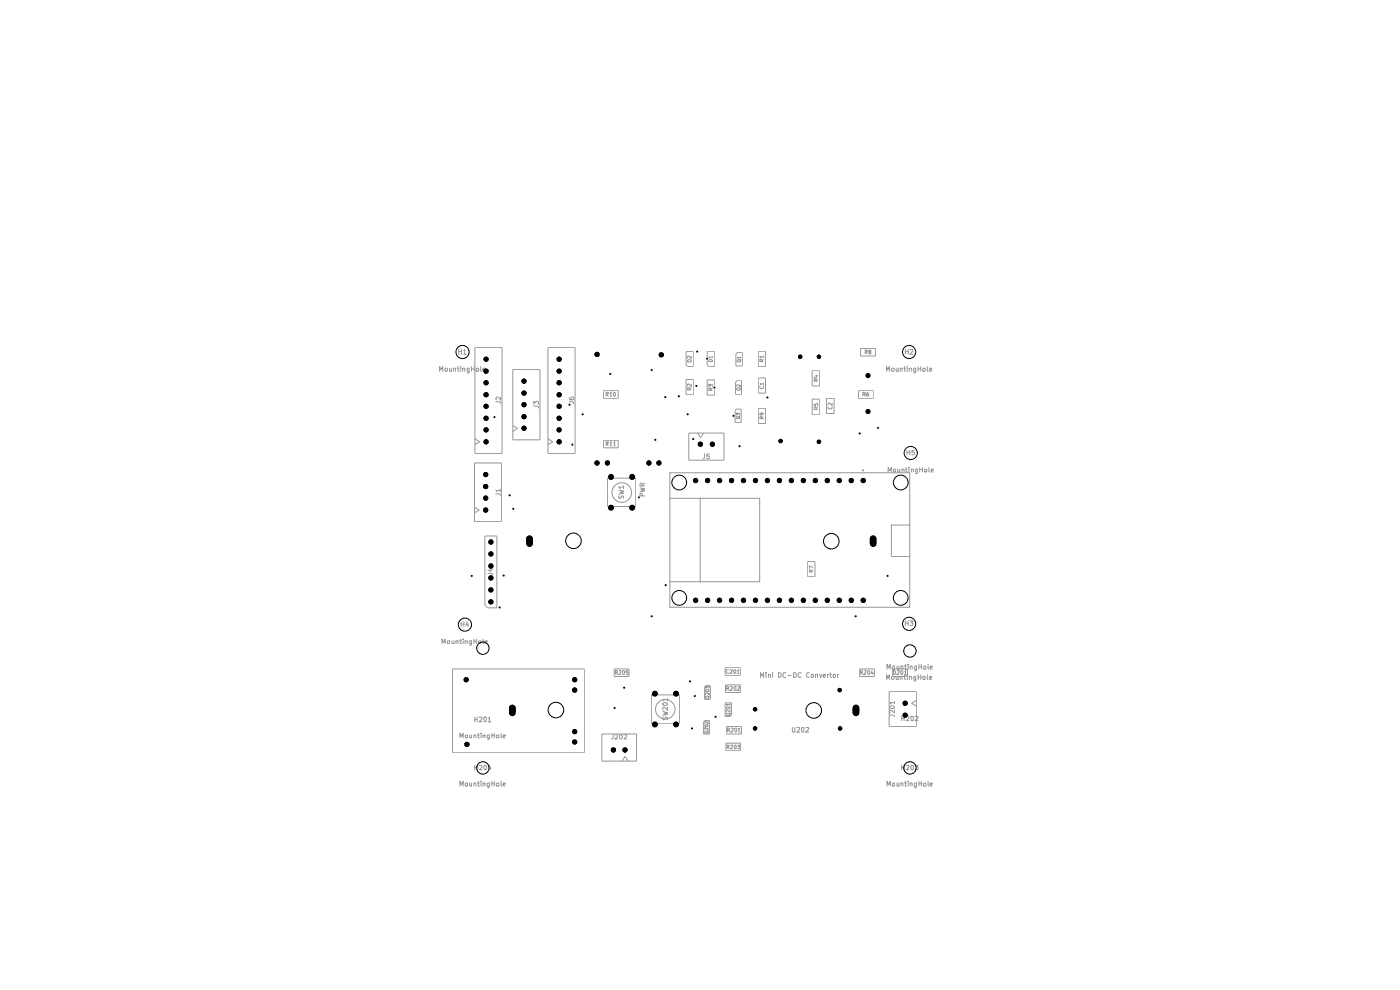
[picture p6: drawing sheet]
<svg xmlns="http://www.w3.org/2000/svg" width="297mm" height="210mm" viewBox="0 0 297 210" stroke-linecap="round" stroke-linejoin="round" font-family="sans-serif">
<g fill="none" stroke="#969696" stroke-width=".21">
<path d="M93.3 78.8v-1l.3 .6 .3-.6v1M95.4 78.1v.6h.4M95.8 78.1v.7M96.2 78.2l.4-.1v.7M96.2 78.1v.7M97 78.1h.4M97.1 77.8v.8l.3 .2M97.3 74.5h.6M97.3 74.1v1M97.7 77.8h.1M97.7 78.1v.7M97.9 74.1v1"/>
<path d="M98.2 78.2l.4-.1v.7M98.2 78.1v.7M98.3 74.4l.3-.3v1M98.3 75.1h.6M99.5 78.7h-.4l.1-.6h.3v.9h-.4M100 77.8v1M100 78.3h.6M100.6 77.8v1M100.7 73.7h5.8v22.5h-5.8zM101 78.2l.5-.1 .1 .4-.2 .3-.4-.1zM102 77.8v.9l.1 .1M102.4 78.4h.5v-.3h-.4l-.1 .2v.3l.2 .2 .3-.1"/>
<path d="M108.8 78.4h5.7v14.9h-5.7zM116.2 73.7h5.8v22.5h-5.8zM145.5 74.6h1.6v3.1h-1.2l-.4-.3zM145.9 76.4l.3-.1 .4 .1v.4h-.7zM146.6 75.5v.5l-.5-.5-.2 .1 .1 .4M150 74.5h1.6v3.2h-1.2l-.4-.3zM150.4 76.4l.1-.1h.5l.1 .4h-.7zM151.1 75.8h-.7l.2 .1M151.1 75.5v.4M156.4 76.4l.2-.1 .5 .1v.3l-.5 .1zM156.5 74.8h1v2.8h-1.4v-2.5zM157.1 75.9h-.7l.2 .1"/>
<path d="M157.1 75.6v.4M157.2 76.3l-.2 .3M160.9 74.5h1.5v3.2h-1.5zM161.6 76.7v-.3l-.1-.2-.3 .1v.4h.8M162 75.7h-.8l.3 .2M162 75.4v.5M162 76.2l-.4 .3M172.3 78.6h1.6v3.3h-1.6zM173 79.7h.5M173.2 79.6v.5l-.6-.2M182.5 73.9h3.3v1.6h-3.3zM183.6 74.7h.3l.1-.4-.4-.1v.9"/>
<path d="M183.7 74.7l.3 .4M184.5 74.6l-.2-.3h.4v.3l-.4 .1v.3l.2 .1 .2-.1v-.3l-.1-.1M188.1 78.8v-1l.2 .6 .4-.6v1M189.1 78.3l.2-.2h.3v.6h-.4zM190.1 78.1v.6h.4M190.5 78.1v.7M191 78.2l.4-.1v.7M191 78.1v.7M191.7 78.1h.4M191.9 77.8v.8l.2 .2M192.1 74.5h.6M192.1 74.1v1"/>
<path d="M192.5 77.8h.1M192.5 78.1v.7M192.7 74.1v1M192.9 78.2l.4-.1 .1 .7M192.9 78.1v.7M193.1 74.2l.5-.1 .1 .3-.7 .7h.7M194.3 78.7h-.5l.1-.6h.4v.9h-.5M194.8 78.3h.6M194.8 77.8v1M195.4 77.8v1M195.8 78.2l.4-.1 .1 .4-.2 .3-.3-.1zM196.7 77.8v.9l.2 .1"/>
<path d="M197.2 78.4h.4v-.3h-.4v.6h.4M100.7 98.2h5.7v12.5h-5.7zM100.7 93l1.1 .7-1.1 .6M105.2 85.2h.8l.2 .2v.2M106.2 84.2v.7l-.7-.7-.3 .2v.3l.2 .1M108.8 90.2l1 .6-1 .7M113.2 86.1h.7l.4 .5M113.2 85.8v-.7l.4 .4 .2-.4h.3l.2 .3-.1 .4M116.2 93l1.1 .7-1.1 .6M120.8 85.2h.6l.3 .2v.2M120.8 84.4l.1 .4h.7l.1-.4-.2-.2h-.2l-.2 .2 .2 .4M128 93.4h3.1v1.6h-3.1z"/>
<path d="M128 82.9h3.1v1.6h-3.1zM128.6 94.1h.3l.1-.3-.4-.1v.9M128.6 83.6h.3l.1-.3-.4-.1v.9M128.8 94.1l.2 .5M128.8 83.6l.2 .5M129.4 94l.2-.3v.9M129.4 83.5l.2-.3v.9M129.4 94.6h.4M129.4 84.1h.4M130.1 94l.3-.3v.9M130.1 94.6h.5M130.3 83.2l.3 .2v.5l-.2 .2-.3-.2v-.5z"/>
<path d="M145.5 80.5h1.6v3.2h-1.6zM146.1 91.9h7.5v5.7h-7.5zM146.3 82.7v-.3l-.2-.2-.2 .1v.4h.7M146.6 81.4v.6l-.5-.6-.2 .1 .1 .5M146.6 82.2l-.3 .3M148 91.9l.6 1 .7-1M149.5 96.3v.8l-.4 .2M150 80.6h1.6v3.2h-1.6zM150.4 82v-.5l.3 .4v-.3l.3-.1 .1 .5M150.5 96.3h-.5l-.1 .5 .5-.1 .1 .5h-.6M150.8 82.8v-.3l-.2-.2-.2 .1v.4h.7M151.1 82.3l-.3 .3"/>
<path d="M156.2 88.1v-.5l.3 .3v-.3l.4 .1-.1 .4M156.2 86.8h1v2.9h-1.2v-2.6zM156.3 82.4l.6-.1 .2 .3-.3 .2-.5-.1zM156.3 88.4h.5l.1 .3-.6 .1zM156.4 80.8h.9v2.8h-1.3v-2.5zM157 88.3l-.3 .4M157.1 82.3l-.2 .3M157.1 81.6v.4l-.5-.4-.3 .1 .1 .3M160.9 80.2h1.5v3.2h-1.5zM160.9 86.6h1.5v3.2h-1.5zM161.3 82l-.1 .3 .3 .2 .5-.2-.1-.3M161.5 87.6l.2 .2-.1 .2h-.3v-.4h.5l.2 .4"/>
<path d="M161.6 88.8l-.1-.4h-.2l-.1 .4h.8M162 81.4h-.8l.3 .2M162 81.2v.4M162 88.4l-.4 .2M172.3 84.7h1.6v3.2h-1.6zM172.7 85.7v.3l.4 .1-.1-.3 .1-.2 .4 .1-.1 .4M173.1 80.9v-.4l-.3-.2-.1 .6h.8M173.1 86.9v-.4l-.3-.1-.1 .5h.8M173.5 80.3l-.4 .4M173.5 86.4l-.4 .2M175.3 84.5h1.6v3.2h-1.6zM175.8 86.3l-.1 .1a.39 .39 0 0 0 .5 .4 .39 .39 0 0 0 .2-.5"/>
<path d="M176.5 85.5v.5l-.5-.5h-.2v.4M182.1 82.9h3.1v1.6h-3.1zM183 99.7l.2 .1-.1 .1-.1-.1zM183 83.6h.5l.1-.2-.2-.2h-.4v.9M183.3 83.6l.3 .5M184.2 83.2l-.4 .4v.3l.2 .2 .3-.2-.1-.3h-.3l-.1 .1M189.6 99.5h.3v.6l-.4-.1zM190.5 99.5v.6l.4-.1M190.9 99.5v.6M191.4 99.6h.4v.5M191.4 99.5v.6M192.1 99.5h.4"/>
<path d="M192.2 99.2v.8l.3 .1M192.4 95.5v1M192.4 96h.6M192.8 99.2v.1M192.8 99.5v.6M193 95.5v1M193.3 99.6h.5v.5M193.3 99.5v.6M193.9 95.5h-.4l-.1 .5 .4-.1 .2 .1-.1 .5-.5-.1M195.1 99.2v.9M195.1 99.6h.6M195.7 99.2v.9"/>
<path d="M196.1 99.6l.4-.1v.6l-.4-.1zM197.1 99.2v.8l.1 .1M197.6 99.9l.4-.2v-.2h-.4v.6h.4M100.7 107.6l1 .6-1 .6M102.9 113.7h2.5v15.2h-1.9l-.6-.6zM105.2 104.8h.8l.1 .3M106.1 104h-.9l.2 .3M106.1 103.8v.5M128.9 101.4h6v6h-6zM131.3 104l1 .2-.7 .2 .7 .2-1 .3M131.4 105.2v.5h.3l.2-.5h.3v.5M132.3 103.3h-1l.3 .4"/>
<path d="M132.3 103.1v.6M135.8 103.5l1 .2-.8 .2 .8 .2-1 .2M136.3 105.2l-.1-.5-.4 .1v.4h1M136.3 103.1l-.1-.5-.3-.1-.1 .2v.4h1M136.8 102.5l-.5 .3M142.1 105.7h19.1v17.7h-19.1M142.1 100.3h50.9v28.5h-50.9zM148.5 105.7v17.7M171.4 119.1h1.5v3.2h-1.5zM188.4 100.1v-.9l.4 .7 .3-.7v.9M193 111.4h-3.9v6.7h3.9M194.6 100.1l-.4-.1 .1-.5h.3v.9l-.4 .1"/>
<path d="M93.8 136.5v-.9l.3 .7 .3-.7v.9M94.9 135.9l.5 .1-.1 .5h-.4zM95.9 135.9v.6l.4-.1M96.3 135.9v.6M96.7 136l.4-.1v.6M96.7 135.9v.6M97.5 135.9h.4M97.7 135.6v.9h.2M97.8 131.9v1M97.8 132.4h.6M98.3 135.6v.1M98.3 135.9v.6"/>
<path d="M98.4 131.9v1M98.7 136l.4-.1v.6M98.7 135.9v.6M99.1 131.9l-.3 .6h.6M99.3 132.2v.7M100 136.5h-.3l-.2-.2 .2-.4h.3v.8l-.1 .2h-.3M100.5 135.6v.9M100.5 136h.5M101 135.6v.9M101.5 136.1l.1-.2h.4v.6h-.4zM102.5 135.6l.1 .9M102.9 136.2l.5-.1-.1-.2-.4 .1v.4l.4 .1"/>
<path d="M103.5 121.6h.8l.2 .2v.2M103.8 120.7h.7M104.2 120.6v.6l-.7-.3M172.1 121.3l-.1-.4-.3 .1v.3h.8M172.5 120.4l-.8-.3v.5M172.5 120.9l-.4 .3M192.1 131.7v1M192.1 132.2h.6M192.7 131.7v1M193 131.7h.7l-.4 .4h.3l.1 .4-.3 .2-.4-.1M96 141.9h27.9v17.8h-27.9zM97.6 156.5v-.9l.3 .6 .4-.6v.9"/>
<path d="M98.8 155.9l.4 .1-.1 .5h-.3zM99.6 155.9v.5h.4M100 155.9v.6M100.5 156l.5-.1v.6M100.5 155.9v.6M100.7 152.1v1M100.7 152.6h.5M101.2 152.1v1M101.3 155.9h.4M101.5 155.6v.9h.2M101.6 152.2h.6v.3l-.6 .6h.6M102.1 155.6v.1"/>
<path d="M102.1 155.9v.6M102.5 156l.4-.1v.6M102.5 155.9v.6M102.7 152.1h.4l.1 .2v.6l-.2 .2-.3-.2zM103.6 152.4l.2-.3v1M103.6 153.1h.6M103.8 156.5h-.4v-.6h.4v.8v.1h-.4M104.3 155.6v.9M104.3 156h.6M104.9 155.6v.9M105.4 155.9h.3l.2 .2-.2 .4h-.3zM106.3 155.6l.1 .9"/>
<path d="M106.7 156.2l.5-.1-.1-.2-.4 .1v.4l.4 .1M127.7 155.7h7.3v5.8h-7.3zM130.1 155.8v.7l-.2 .3h-.2M130.3 141.9h3.1v1.6h-3.1zM130.5 155.9l.4-.1 .1 .4-.6 .6h.6M130.6 142.7h.3l.1-.4-.4-.1v.9M130.7 142.7l.3 .4M131.3 142.3h.4v.3l-.5 .5h.5M131.4 156l.2-.2a.47 .47 0 0 1 .4 .5 .47 .47 0 0 1-.4 .5l-.2-.2zM132.2 142.2l.3 .2v.5l-.2 .2-.2-.2v-.5zM132.4 155.9l.5-.1 .1 .2-.6 .8h.6M133.3 142.2h-.5v.5h.5v.3h-.5"/>
<path d="M138.2 147.4h6v6h-6zM140.6 150.9l1 .3-.8 .1 .8 .2-1 .3M140.7 152.1l-.1 .4 .2 .2 .3-.2 .2-.4h.1l.2 .2-.1 .4M140.7 149.1a.58 .58 0 0 1 .9 .3 .58 .58 0 0 1-1-.1zM141.6 150v.7l-.8-.7-.2 .2 .1 .4M141.6 148.4h-1l.2 .3M141.6 148.1v.6M149.3 153.2l.3-.4h.9v2.9h-1.2zM149.5 155.2l.6-.1 .1 .3-.6 .1zM149.6 153.7h.3l.3 .3-.6 .1zM149.7 147.7h.5l.2 .3-.2 .2-.5-.1zM149.7 146.4l.6-.1 .1 .2a.4 .4 0 0 1-.4 .2 .4 .4 0 0 1-.3-.3z"/>
<path d="M149.7 146v-.4l.2 .3 .1-.3h.4v.4M149.8 145.5h.9v2.8h-1.3v-2.5zM150.2 154.3v.5l-.5-.5-.2 .1 .1 .4M150.2 153v.5l-.5-.5-.2 .1 .1 .3M150.3 155l-.3 .4M150.4 147.7l-.1 .3M150.4 147v.4l-.4-.4-.3 .1 .1 .3M153.8 141.6h3.3v1.7h-3.3zM153.8 149.1h1.4v2.5l-.4 .4h-1zM153.9 145.3h3.2v1.6h-3.2zM154 157.6h3.1v1.7h-3.1zM154.1 151.5l.2-.2 .5 .1v.3l-.5 .1z"/>
<path d="M154.1 150.1l.2-.2h.4l.1 .1v.3l-.5 .1zM154.1 154.1h3.2v1.6h-3.2zM154.2 146h.3l.1-.3-.4-.1v.9M154.3 158.5l.4-.2-.1-.2h-.3v.7M154.3 154.8h.4l.1-.3-.5-.1v.9M154.3 146l.3 .5M154.4 158.5l.3 .3M154.5 154.8l.3 .5M154.6 142.1h-.3l-.2 .1v.5l.2 .1 .3-.1M154.8 142.1h.5l.1 .1-.6 .6h.6M154.8 150.6v.4l-.5-.4-.2 .2 .1 .2M154.8 149.4h-.7l.2 .3"/>
<path d="M154.8 149.3v.4M154.9 145.7h.5v.3l-.6 .5h.6M154.9 151.3l-.2 .3M155 158.2l.4-.1v.1l-.5 .6h.5M155.1 154.5h.4v.3l-.5 .5h.5M155.8 158.2l.3-.1v.7l-.3-.1zM155.8 142.1l.3 .2-.1 .5-.4-.2zM155.9 145.6l.2 .2v.5l-.1 .2-.3-.2v-.5zM156 154.4l.3 .2v.5l-.2 .2-.2-.2v-.5zM156.4 142.2l.2-.1v.7M156.4 142.8h.5M156.5 158.1h.5l-.3 .2 .3 .2-.1 .3-.4-.1"/>
<path d="M156.5 145.7h.4v.3l-.5 .5h.5M156.6 154.7l.2-.3v.9M156.6 155.3h.5M161.3 143.7v-1l.4 .7 .3-.7v1M162.5 142.7v.1M162.5 143v.7M163 143.1l.4-.1v.7M163 143v.7M163.9 142.7v.1M163.9 143v.7M165.1 142.7h.4a.55 .55 0 0 1 .2 .6 .55 .55 0 0 1-.6 .4zM166.7 142.8l-.5-.1a.52 .52 0 0 0-.1 .6 .52 .52 0 0 0 .6 .3"/>
<path d="M167.2 143.3h.6M168.1 154.3v.9l.2 .1 .3-.1v-.9M168.4 142.7h.4a.58 .58 0 0 1 .1 .7 .58 .58 0 0 1-.5 .3zM169 154.4h.6v.3l-.6 .6h.6M170 142.8a.5 .5 0 0 0-.6 .1 .5 .5 0 0 0 0 .6l.2 .2 .4-.1M170.1 154.3h.4l.1 .2v.6l-.2 .2-.4-.2zM171 154.4l.5-.1 .1 .3-.7 .7h.7M171.7 142.8l-.5-.1a.52 .52 0 0 0-.1 .6 .52 .52 0 0 0 .6 .3M172.2 143l.4 .1v.5h-.4zM173 143.1l.4-.1v.7M173 143v.7M173.9 143l.2 .7 .2-.7"/>
<path d="M174.6 143.4l.5-.1-.1-.3h-.3l-.1 .2v.3l.2 .2 .2-.1M175.6 143v.7M175.8 143l-.2 .2M176.1 143h.3M176.1 142.7v.8l.3 .2M176.7 143.1l.5-.1v.6h-.5zM177.7 143v.7M177.9 143l-.2 .2M182.3 141.9h3.2v1.6h-3.2zM182.5 142.7h.4l.1-.4-.5-.1v.9M182.7 142.7l.3 .4M183.3 142.3h.4v.3l-.5 .5h.5"/>
<path d="M184.2 142.2l.3 .2v.5l-.2 .2-.2-.2v-.5zM185 142.2l-.2 .6h.5M185.2 142.5v.6M188.1 144.1v-1l.2 .8 .4-.8v1M188.2 141.9v-1l.3 .8 .3-.8v1M188.6 146.7h5.8v7.4h-5.8zM188.8 151.7h.6l.4 .3M188.8 149.9l.1-.2h.6l.3 .3a.52 .52 0 0 1-.6 .3 .52 .52 0 0 1-.4-.4zM189.1 143.6l.3-.1h.2l.1 .5-.3 .1h-.2zM189.3 141.9h3.2v1.2l-.4 .4h-2.8zM189.4 141.3h.4l-.1 .6h-.3zM189.6 142.2l.4 .3v.3l-.3 .3h-.1z"/>
<path d="M189.8 150.7v.6l-.8-.6h-.2v.6M189.8 149h-1l.2 .3M189.8 148.8v.5M190.1 143.5v.6h.4M190.3 141.3v.6h.4M190.3 142.3l.4-.1v.4l-.5 .5h.5M190.5 143.5v.6M190.7 141.3v.6M191 143.5h.4v.6M191 143.5v.6M191.1 141.3h.5v.6M191.1 141.3v.6"/>
<path d="M191.3 142.2l.2 .2v.5l-.2 .2-.2-.2v-.5zM191.3 151.9v1M191.3 152.4h.5M191.7 143.5h.4M191.8 151.9v1M191.8 142.5l.3-.3v.9M191.8 143.1h.5M191.9 143.1v.9l.2 .1M191.9 141.3h.4M192.1 140.9v1h.2M192.2 152h.6v.4l-.6 .5h.6M192.5 143.1v.1"/>
<path d="M192.5 143.5v.6M192.7 140.9v.2M192.7 141.3v.6M192.9 143.5h.3l.2 .1v.5M192.9 143.5v.6M193.1 141.3h.4v.6M193.1 141.3v.6M193.3 151.9h.4l.1 .2-.1 .8h-.4l-.1-.2zM194.2 152l.5-.1 .1 .3-.7 .7h.7M194.3 143.5v.9h-.5M194.3 143.5h-.5v.6h.5M194.4 148.6l-1 .6 1 .6"/>
<path d="M194.4 141.3v.8l-.1 .2h-.3M194.4 141.3h-.2l-.3 .2 .1 .4h.4M194.8 143.1v1M194.8 143.6h.6M194.9 140.9v1M194.9 141.4h.5M195.4 143.1v1M195.4 140.9v1M195.8 143.5h.3l.2 .1v.4l-.2 .1h-.3zM196.7 143.1v1h.2M196.9 140.9l.1 1M197.2 143.8l.4-.1v-.2h-.4v.6h.4"/>
<path d="M197.3 141.6l.5-.1-.2-.2-.3 .1v.5h.4M97.6 166.7v-1l.3 .8 .4-.8v1M98.7 166.2l.1-.1 .4 .1v.5h-.4zM99.6 166.1l.1 .6h.3M100 166.1v.6M100.5 166.2h.5v.5M100.5 166.1v.6M100.7 162.3v1M100.7 162.8h.5M101.2 162.3v1M101.3 166.1h.4M101.5 165.7v1h.2"/>
<path d="M101.6 162.4h.6v.4l-.6 .5h.6M102.1 165.7v.1M102.1 166.1v.6M102.5 166.2h.4v.5M102.5 166.1v.6M102.7 162.3h.4l.1 .2-.1 .8h-.4v-.2zM103.8 166.1v.8l-.1 .2-.3-.1M103.8 166.2l-.2-.1-.3 .1 .1 .5h.4M103.8 162.3l-.2 .6h.6M104 162.6v.7M104.3 166.2h.6M104.3 165.7v1"/>
<path d="M104.9 165.7v1M105.3 166.2l.2-.1 .3 .1 .1 .4-.2 .1h-.3zM106.3 165.7l.1 1M106.7 166.4l.5-.1-.1-.2-.4 .1v.4l.1 .1h.3M132 161.5l.6-1.1 .7 1.1M188.2 166.7v-1l.3 .8 .3-.8v1M189.3 166.2l.2-.1 .3 .1v.5h-.4zM190.3 166.1v.6h.4M190.7 166.1v.6M191.1 166.2h.5v.5M191.1 166.1v.6M191.3 162.8h.5"/>
<path d="M191.3 162.3v1M191.8 162.3v1M191.9 166.1h.4M192.1 165.7v1h.2M192.2 162.4h.6v.4l-.6 .5h.6M192.7 165.7v.1M192.7 166.1v.6M193.1 166.2h.4v.5M193.1 166.1v.6M193.3 162.3h.4l.1 .2-.1 .8h-.4l-.1-.2zM194.1 162.3h.7l-.4 .4 .4 .2-.1 .4-.6-.1M194.4 166.1v.8l-.1 .2-.3-.1"/>
<path d="M194.4 166.2l-.2-.1-.3 .1 .1 .5h.4M194.9 165.7v1M194.9 166.2h.5M195.4 165.7v1M195.9 166.2l.2-.1 .3 .1 .1 .4-.5 .1-.1-.1zM196.9 165.7l.1 1M197.3 166.4l.5-.1-.2-.2-.3 .1v.4l.1 .1h.3"/>
<circle cx="94.6" cy="78.4" r=".33"/>
<circle cx="131.9" cy="104.5" r="2.07"/>
<circle cx="141.1" cy="150.4" r="2.07"/>
<circle cx="196.1" cy="141.6" r=".32"/>
</g>
<g fill="none" stroke="#000" stroke-width=".21">
<circle cx="98.1" cy="74.7" r="1.4"/>
<circle cx="192.9" cy="74.7" r="1.4"/>
<circle cx="193.2" cy="96.1" r="1.4"/>
<circle cx="121.7" cy="114.7" r="1.65"/>
<circle cx="144.1" cy="102.4" r="1.57"/>
<circle cx="176.4" cy="114.8" r="1.65"/>
<circle cx="191.1" cy="102.4" r="1.57"/>
<circle cx="98.6" cy="132.5" r="1.4"/>
<circle cx="102.4" cy="137.5" r="1.31"/>
<circle cx="144.1" cy="126.8" r="1.57"/>
<circle cx="191.1" cy="126.8" r="1.57"/>
<circle cx="192.9" cy="132.3" r="1.4"/>
<circle cx="193" cy="138.1" r="1.31"/>
<circle cx="117.9" cy="150.6" r="1.65"/>
<circle cx="172.6" cy="150.7" r="1.65"/>
<circle cx="102.4" cy="162.9" r="1.31"/>
<circle cx="193" cy="162.9" r="1.31"/>
</g>
<g fill="#000">
<circle cx="103.1" cy="76.2" r=".55"/>
<circle cx="103.1" cy="78.7" r=".55"/>
<circle cx="118.6" cy="76.2" r=".55"/>
<circle cx="118.6" cy="78.7" r=".55"/>
<circle cx="126.7" cy="75.2" r=".55"/>
<circle cx="140.3" cy="75.3" r=".55"/>
<circle cx="169.8" cy="75.7" r=".47"/>
<circle cx="173.7" cy="75.7" r=".47"/>
<circle cx="184.1" cy="79.7" r=".47"/>
<circle cx="184.1" cy="79.7" r=".55"/>
<circle cx="103.1" cy="81.2" r=".55"/>
<circle cx="103.1" cy="86.2" r=".55"/>
<circle cx="103.1" cy="83.7" r=".55"/>
<circle cx="103.1" cy="91.2" r=".55"/>
<circle cx="103.1" cy="88.7" r=".55"/>
<circle cx="103.1" cy="93.7" r=".55"/>
<circle cx="111.2" cy="90.8" r=".55"/>
<circle cx="111.2" cy="85.8" r=".55"/>
<circle cx="111.2" cy="80.9" r=".55"/>
<circle cx="111.2" cy="88.4" r=".55"/>
<circle cx="111.2" cy="83.4" r=".55"/>
<circle cx="118.6" cy="81.2" r=".55"/>
<circle cx="118.6" cy="88.7" r=".55"/>
<circle cx="118.6" cy="91.2" r=".55"/>
<circle cx="118.6" cy="83.7" r=".55"/>
<circle cx="118.6" cy="86.2" r=".55"/>
<circle cx="118.6" cy="93.7" r=".55"/>
<circle cx="126.7" cy="98.2" r=".55"/>
<circle cx="128.9" cy="98.2" r=".55"/>
<circle cx="137.7" cy="98.2" r=".55"/>
<circle cx="139.8" cy="98.2" r=".55"/>
<circle cx="148.6" cy="94.2" r=".55"/>
<circle cx="151.1" cy="94.2" r=".55"/>
<circle cx="165.6" cy="93.6" r=".47"/>
<circle cx="173.7" cy="93.7" r=".47"/>
<circle cx="184.1" cy="87.3" r=".47"/>
<circle cx="184.1" cy="87.3" r=".55"/>
<circle cx="103" cy="108.2" r=".55"/>
<circle cx="103" cy="100.7" r=".55"/>
<circle cx="103" cy="105.7" r=".55"/>
<circle cx="103" cy="103.2" r=".55"/>
<circle cx="104.1" cy="115" r=".55"/>
<circle cx="104.1" cy="117.5" r=".55"/>
<circle cx="129.6" cy="101.2" r=".55"/>
<circle cx="129.6" cy="107.7" r=".55"/>
<circle cx="129.6" cy="107.7" r=".64"/>
<circle cx="129.6" cy="101.2" r=".64"/>
<circle cx="134.1" cy="101.2" r=".55"/>
<circle cx="134.1" cy="107.7" r=".55"/>
<circle cx="134.1" cy="107.7" r=".64"/>
<circle cx="134.1" cy="101.2" r=".64"/>
<circle cx="147.6" cy="101.9" r=".55"/>
<circle cx="150.1" cy="101.9" r=".55"/>
<circle cx="152.6" cy="101.9" r=".55"/>
<circle cx="155.2" cy="101.9" r=".55"/>
<circle cx="157.7" cy="101.9" r=".55"/>
<circle cx="160.3" cy="101.9" r=".55"/>
<circle cx="162.8" cy="101.9" r=".55"/>
<circle cx="165.3" cy="101.9" r=".55"/>
<circle cx="167.9" cy="101.9" r=".55"/>
<circle cx="170.4" cy="101.9" r=".55"/>
<circle cx="173" cy="101.9" r=".55"/>
<circle cx="175.5" cy="101.9" r=".55"/>
<circle cx="178" cy="101.9" r=".55"/>
<circle cx="180.6" cy="101.9" r=".55"/>
<circle cx="183.1" cy="101.9" r=".55"/>
<circle cx="104.1" cy="120.1" r=".55"/>
<circle cx="104.1" cy="127.7" r=".55"/>
<circle cx="104.1" cy="125.1" r=".55"/>
<circle cx="104.1" cy="122.6" r=".55"/>
<circle cx="147.6" cy="127.3" r=".55"/>
<circle cx="150.1" cy="127.3" r=".55"/>
<circle cx="152.6" cy="127.3" r=".55"/>
<circle cx="155.2" cy="127.3" r=".55"/>
<circle cx="157.7" cy="127.3" r=".55"/>
<circle cx="160.3" cy="127.3" r=".55"/>
<circle cx="162.8" cy="127.3" r=".55"/>
<circle cx="165.3" cy="127.3" r=".55"/>
<circle cx="167.9" cy="127.3" r=".55"/>
<circle cx="170.4" cy="127.3" r=".55"/>
<circle cx="173" cy="127.3" r=".55"/>
<circle cx="175.5" cy="127.3" r=".55"/>
<circle cx="178" cy="127.3" r=".55"/>
<circle cx="180.6" cy="127.3" r=".55"/>
<circle cx="183.1" cy="127.3" r=".55"/>
<circle cx="98.9" cy="144.2" r=".55"/>
<circle cx="99.1" cy="157.9" r=".55"/>
<circle cx="121.9" cy="155.2" r=".55"/>
<circle cx="121.9" cy="157.4" r=".55"/>
<circle cx="121.9" cy="144.2" r=".55"/>
<circle cx="121.9" cy="146.4" r=".55"/>
<circle cx="130.1" cy="159.1" r=".55"/>
<circle cx="132.6" cy="159.1" r=".55"/>
<circle cx="138.9" cy="147.1" r=".55"/>
<circle cx="138.9" cy="153.7" r=".55"/>
<circle cx="138.9" cy="153.7" r=".64"/>
<circle cx="138.9" cy="147.1" r=".64"/>
<circle cx="143.4" cy="147.1" r=".55"/>
<circle cx="143.4" cy="153.7" r=".55"/>
<circle cx="143.4" cy="153.7" r=".64"/>
<circle cx="143.4" cy="147.1" r=".64"/>
<circle cx="160.2" cy="150.4" r=".47"/>
<circle cx="160.2" cy="154.5" r=".47"/>
<circle cx="178.1" cy="146.4" r=".47"/>
<circle cx="178.2" cy="154.5" r=".47"/>
<circle cx="192" cy="151.7" r=".55"/>
<circle cx="192" cy="149.2" r=".55"/>
</g>
<path d="M112.3 114.3v1M185.2 114.3v1M108.7 150.2v1M181.6 150.2v1" fill="none" stroke="#000" stroke-width="1.4"/>
<path d="M147.8 74.4l.3 .2-.1 .2-.3-.2z" fill="#f0f0f0"/>
<path d="M147.8 74.4l.3 .2-.1 .2-.3-.2z" fill="none" stroke="#f0f0f0" stroke-width=".21"/>
<path d="M149.9 75.9l.3 .2-.1 .2-.3-.2z" fill="#f0f0f0"/>
<path d="M149.9 75.9l.3 .2-.1 .2-.3-.2z" fill="none" stroke="#f0f0f0" stroke-width=".21"/>
<path d="M151.4 82l.4 .2-.2 .2-.3-.2z" fill="#f0f0f0"/>
<path d="M151.4 82l.4 .2-.2 .2-.3-.2z" fill="none" stroke="#f0f0f0" stroke-width=".21"/>
<path d="M147.6 81.7l.3 .2-.1 .2-.3-.2z" fill="#f0f0f0"/>
<path d="M147.6 81.7l.3 .2-.1 .2-.3-.2z" fill="none" stroke="#f0f0f0" stroke-width=".21"/>
<path d="M145.8 87.7l.3 .2-.1 .2-.3-.2z" fill="#f0f0f0"/>
<path d="M145.8 87.7l.3 .2-.1 .2-.3-.2z" fill="none" stroke="#f0f0f0" stroke-width=".21"/>
<path d="M146.3 144.3l.3 .2-.1 .2-.3-.2z" fill="#f0f0f0"/>
<path d="M146.3 144.3l.3 .2-.1 .2-.3-.2z" fill="none" stroke="#f0f0f0" stroke-width=".21"/>
<path d="M130.3 150l.3 .2-.1 .2-.3-.2z" fill="#f0f0f0"/>
<path d="M130.3 150l.3 .2-.1 .2-.3-.2z" fill="none" stroke="#f0f0f0" stroke-width=".21"/>
<path d="M146.7 154.3l.3 .2-.1 .2-.3-.2z" fill="#f0f0f0"/>
<path d="M146.7 154.3l.3 .2-.1 .2-.3-.2z" fill="none" stroke="#f0f0f0" stroke-width=".21"/>
<path d="M151.7 151.9l.3 .2-.1 .1-.3-.1z" fill="#f0f0f0"/>
<path d="M151.7 151.9l.3 .2-.1 .1-.3-.1z" fill="none" stroke="#f0f0f0" stroke-width=".21"/>
<path d="M147.3 147.5l.3 .2-.1 .1-.3-.1z" fill="#f0f0f0"/>
<path d="M147.3 147.5l.3 .2-.1 .1-.3-.1z" fill="none" stroke="#f0f0f0" stroke-width=".21"/>
<path d="M132.3 145.7l.3 .2-.1 .2-.3-.2z" fill="#f0f0f0"/>
<path d="M132.3 145.7l.3 .2-.1 .2-.3-.2z" fill="none" stroke="#f0f0f0" stroke-width=".21"/>
<path d="M123.5 87.7l.3 .2-.1 .2-.3-.2z" fill="#f0f0f0"/>
<path d="M123.5 87.7l.3 .2-.1 .2-.3-.2z" fill="none" stroke="#f0f0f0" stroke-width=".21"/>
<path d="M121.3 94.1l.3 .2-.1 .2-.3-.2z" fill="#f0f0f0"/>
<path d="M121.3 94.1l.3 .2-.1 .2-.3-.2z" fill="none" stroke="#f0f0f0" stroke-width=".21"/>
<path d="M104.8 88.3l.3 .2-.1 .2-.3-.2z" fill="#f0f0f0"/>
<path d="M104.8 88.3l.3 .2-.1 .2-.3-.2z" fill="none" stroke="#f0f0f0" stroke-width=".21"/>
<path d="M120.7 85.7l.3 .1-.1 .2-.3-.2z" fill="#f0f0f0"/>
<path d="M120.7 85.7l.3 .1-.1 .2-.3-.2z" fill="none" stroke="#f0f0f0" stroke-width=".21"/>
<path d="M186.2 90.6l.3 .2-.1 .1-.4-.1z" fill="#f0f0f0"/>
<path d="M186.2 90.6l.3 .2-.1 .1-.4-.1z" fill="none" stroke="#f0f0f0" stroke-width=".21"/>
<path d="M162.7 84.1l.3 .2-.1 .2-.3-.2z" fill="#f0f0f0"/>
<path d="M162.7 84.1l.3 .2-.1 .2-.3-.2z" fill="none" stroke="#f0f0f0" stroke-width=".21"/>
<path d="M188.2 122l.3 .2-.1 .2-.3-.2z" fill="#f0f0f0"/>
<path d="M188.2 122l.3 .2-.1 .2-.3-.2z" fill="none" stroke="#f0f0f0" stroke-width=".21"/>
<path d="M156.8 94.5l.3 .2-.1 .1-.3-.1z" fill="#f0f0f0"/>
<path d="M156.8 94.5l.3 .2-.1 .1-.3-.1z" fill="none" stroke="#f0f0f0" stroke-width=".21"/>
<path d="M182.3 91.8l.3 .1-.1 .2-.3-.2z" fill="#f0f0f0"/>
<path d="M182.3 91.8l.3 .1-.1 .2-.3-.2z" fill="none" stroke="#f0f0f0" stroke-width=".21"/>
<path d="M155.5 88l.3 .2-.1 .2-.3-.2z" fill="#f0f0f0"/>
<path d="M155.5 88l.3 .2-.1 .2-.3-.2z" fill="none" stroke="#f0f0f0" stroke-width=".21"/>
<path d="M181.4 130.5l.3 .2-.1 .2-.3-.2z" fill="#f0f0f0"/>
<path d="M181.4 130.5l.3 .2-.1 .2-.3-.2z" fill="none" stroke="#f0f0f0" stroke-width=".21"/>
<path d="M138.9 93.1l.3 .2-.1 .2-.3-.2z" fill="#f0f0f0"/>
<path d="M138.9 93.1l.3 .2-.1 .2-.3-.2z" fill="none" stroke="#f0f0f0" stroke-width=".21"/>
<path d="M135.4 105.3l.4 .2-.2 .2-.3-.2z" fill="#f0f0f0"/>
<path d="M135.4 105.3l.4 .2-.2 .2-.3-.2z" fill="none" stroke="#f0f0f0" stroke-width=".21"/>
<path d="M141.1 123.9l.3 .2-.1 .2-.3-.2z" fill="#f0f0f0"/>
<path d="M141.1 123.9l.3 .2-.1 .2-.3-.2z" fill="none" stroke="#f0f0f0" stroke-width=".21"/>
<path d="M147 92.9l.3 .2-.1 .2-.4-.2z" fill="#f0f0f0"/>
<path d="M147 92.9l.3 .2-.1 .2-.4-.2z" fill="none" stroke="#f0f0f0" stroke-width=".21"/>
<path d="M138.2 130.5l.3 .2-.1 .2-.4-.2z" fill="#f0f0f0"/>
<path d="M138.2 130.5l.3 .2-.1 .2-.4-.2z" fill="none" stroke="#f0f0f0" stroke-width=".21"/>
<path d="M100 122l.3 .2-.1 .2-.3-.2z" fill="#f0f0f0"/>
<path d="M100 122l.3 .2-.1 .2-.3-.2z" fill="none" stroke="#f0f0f0" stroke-width=".21"/>
<path d="M108 104.9l.3 .2-.1 .2-.3-.2z" fill="#f0f0f0"/>
<path d="M108 104.9l.3 .2-.1 .2-.3-.2z" fill="none" stroke="#f0f0f0" stroke-width=".21"/>
<path d="M105.9 128.7l.3 .2-.1 .1-.3-.1z" fill="#f0f0f0"/>
<path d="M105.9 128.7l.3 .2-.1 .1-.3-.1z" fill="none" stroke="#f0f0f0" stroke-width=".21"/>
<path d="M106.7 121.9l.4 .2-.2 .2-.3-.2z" fill="#f0f0f0"/>
<path d="M106.7 121.9l.4 .2-.2 .2-.3-.2z" fill="none" stroke="#f0f0f0" stroke-width=".21"/>
<path d="M108.8 107.8l.3 .1-.1 .2-.3-.2z" fill="#f0f0f0"/>
<path d="M108.8 107.8l.3 .1-.1 .2-.3-.2z" fill="none" stroke="#f0f0f0" stroke-width=".21"/>
<path d="M138.2 78.3l.3 .2-.1 .2-.4-.2z" fill="#f0f0f0"/>
<path d="M138.2 78.3l.3 .2-.1 .2-.4-.2z" fill="none" stroke="#f0f0f0" stroke-width=".21"/>
<path d="M143.9 83.9l.3 .2-.1 .2-.3-.2z" fill="#f0f0f0"/>
<path d="M143.9 83.9l.3 .2-.1 .2-.3-.2z" fill="none" stroke="#f0f0f0" stroke-width=".21"/>
<path d="M141 84l.3 .2-.1 .2-.3-.2z" fill="#f0f0f0"/>
<path d="M141 84l.3 .2-.1 .2-.3-.2z" fill="none" stroke="#f0f0f0" stroke-width=".21"/>
<path d="M129.3 79.1l.4 .2-.1 .2-.4-.2z" fill="#f0f0f0"/>
<path d="M129.3 79.1l.4 .2-.1 .2-.4-.2z" fill="none" stroke="#f0f0f0" stroke-width=".21"/>
<g fill="#000">
<path d="M129.3 79.1l.4 .2-.1 .2-.4-.2zM138.2 78.3l.3 .2-.1 .2-.4-.2zM147.8 74.4l.3 .2-.1 .2-.3-.2zM149.9 75.9l.3 .2-.1 .2-.3-.2zM104.8 88.3l.3 .2-.1 .2-.3-.2zM120.7 85.7l.3 .1-.1 .2-.3-.2zM121.3 94.1l.3 .2-.1 .2-.3-.2zM123.5 87.7l.3 .2-.1 .2-.3-.2zM138.9 93.1l.3 .2-.1 .2-.3-.2zM141 84l.3 .2-.1 .2-.3-.2zM143.9 83.9l.3 .2-.1 .2-.3-.2zM145.8 87.7l.3 .2-.1 .2-.3-.2z"/>
<path d="M147 92.9l.3 .2-.1 .2-.4-.2zM147.6 81.7l.3 .2-.1 .2-.3-.2zM151.4 82l.4 .2-.2 .2-.3-.2zM155.5 88l.3 .2-.1 .2-.3-.2zM156.8 94.5l.3 .2-.1 .1-.3-.1zM162.7 84.1l.3 .2-.1 .2-.3-.2zM182.3 91.8l.3 .1-.1 .2-.3-.2zM186.2 90.6l.3 .2-.1 .1-.4-.1zM108 104.9l.3 .2-.1 .2-.3-.2zM108.8 107.8l.3 .1-.1 .2-.3-.2zM135.4 105.3l.4 .2-.2 .2-.3-.2zM100 122l.3 .2-.1 .2-.3-.2z"/>
<path d="M105.9 128.7l.3 .2-.1 .1-.3-.1zM106.7 121.9l.4 .2-.2 .2-.3-.2zM138.2 130.5l.3 .2-.1 .2-.4-.2zM141.1 123.9l.3 .2-.1 .2-.3-.2zM181.4 130.5l.3 .2-.1 .2-.3-.2zM188.2 122l.3 .2-.1 .2-.3-.2zM130.3 150l.3 .2-.1 .2-.3-.2zM132.3 145.7l.3 .2-.1 .2-.3-.2zM146.3 144.3l.3 .2-.1 .2-.3-.2zM146.7 154.3l.3 .2-.1 .2-.3-.2zM147.3 147.5l.3 .2-.1 .1-.3-.1zM151.7 151.9l.3 .2-.1 .1-.3-.1z"/>
</g>
</svg>
